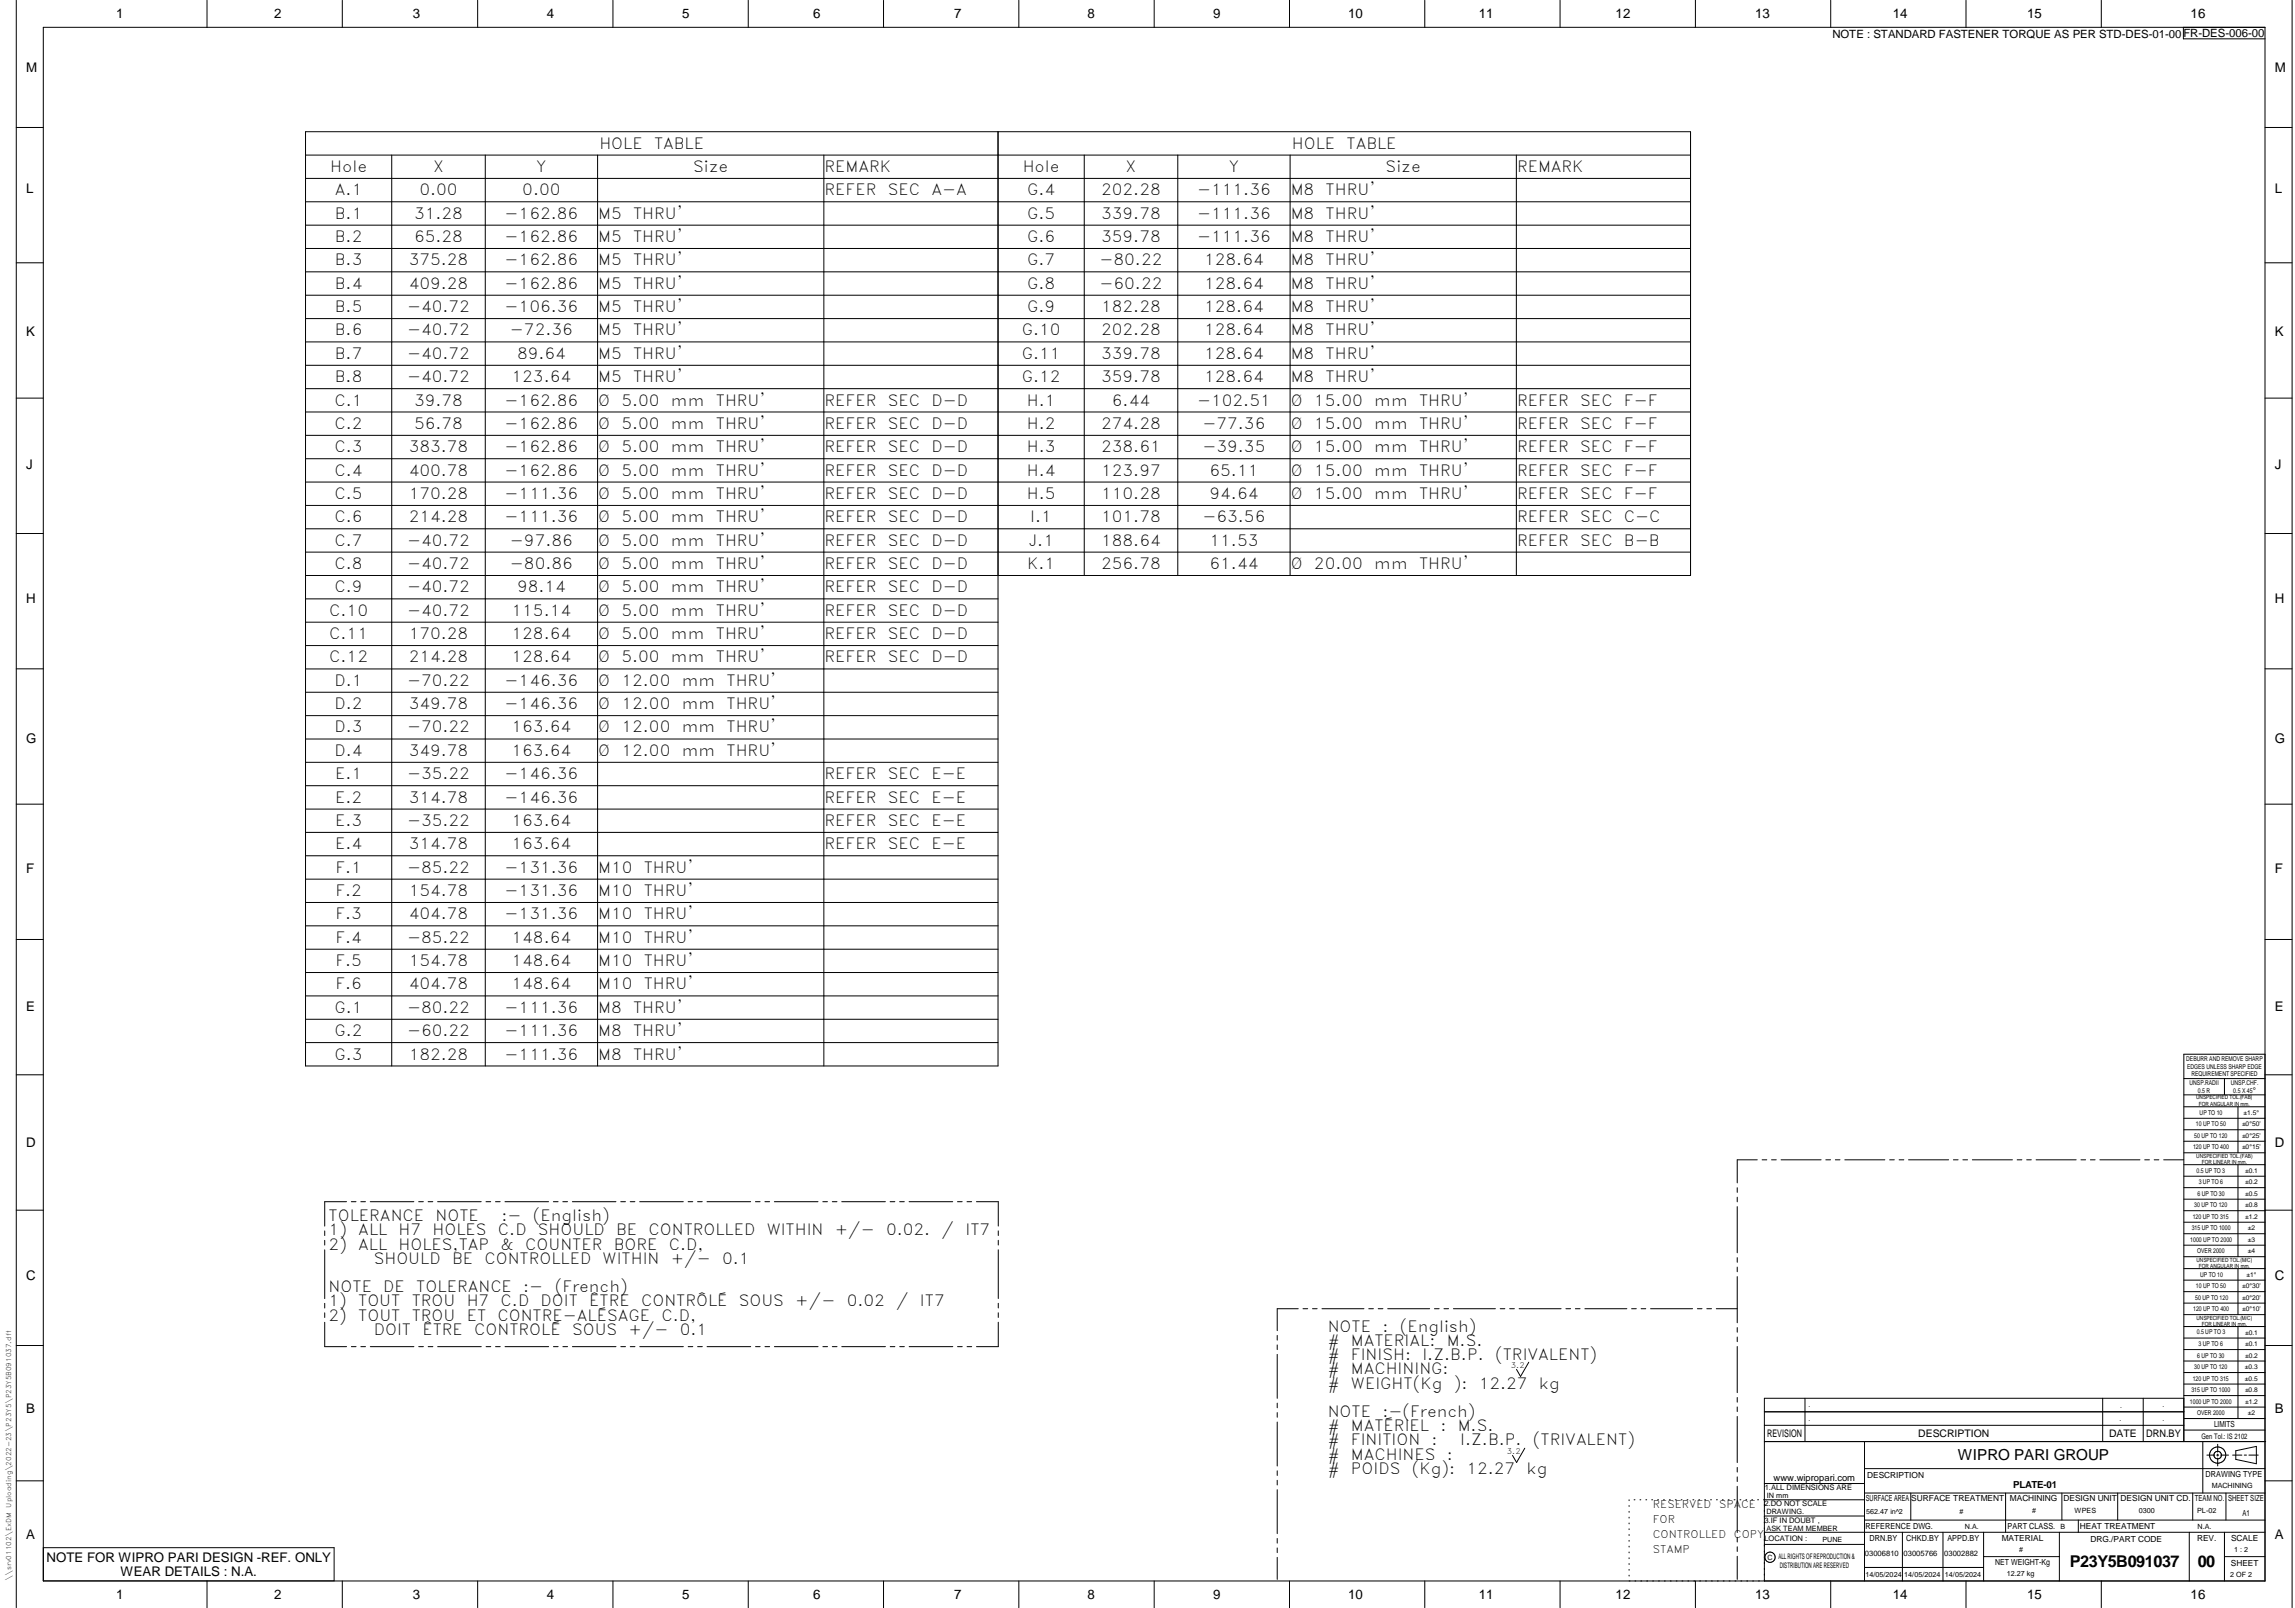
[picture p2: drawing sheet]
<svg xmlns="http://www.w3.org/2000/svg" width="848mm" height="594mm" viewBox="0 0 848 594" stroke-linecap="round" stroke-linejoin="round" font-family="sans-serif">
<defs><g id="words">
<g font-size="6">
<text x="764.9" y="579">P23Y5B091037</text>
<text x="812.1" y="578.9">00</text>
</g>
<g font-size="5.7">
<text x="221.5" y="54.9">HOLE</text>
<text x="241.7" y="54.9">TABLE</text>
<text x="477.4" y="54.9">HOLE</text>
<text x="497.6" y="54.9">TABLE</text>
<text x="122" y="63.5">Hole</text>
<text x="160.1" y="63.5">X</text>
<text x="198.2" y="63.5">Y</text>
<text x="256.1" y="63.5">Size</text>
<text x="304.7" y="63.5">REMARK</text>
<text x="377.9" y="63.5">Hole</text>
<text x="416" y="63.5">X</text>
<text x="454.1" y="63.5">Y</text>
<text x="512" y="63.5">Size</text>
<text x="560.6" y="63.5">REMARK</text>
<text x="123.8" y="72.2">A.1</text>
<text x="155" y="72.2">0.00</text>
<text x="193" y="72.2">0.00</text>
<text x="304.7" y="72.2">REFER</text>
<text x="328.1" y="72.2">SEC</text>
<text x="344.2" y="72.2">A-A</text>
<text x="379.5" y="72.2">G.4</text>
<text x="407" y="72.2">202.28</text>
<text x="442.4" y="72.2">-111.36</text>
<text x="477" y="72.2">M8</text>
<text x="489.9" y="72.2">THRU'</text>
<text x="123.8" y="80.8">B.1</text>
<text x="153" y="80.8">31.28</text>
<text x="186.5" y="80.8">-162.86</text>
<text x="221.1" y="80.8">M5</text>
<text x="234" y="80.8">THRU'</text>
<text x="379.5" y="80.8">G.5</text>
<text x="407" y="80.8">339.78</text>
<text x="442.4" y="80.8">-111.36</text>
<text x="477" y="80.8">M8</text>
<text x="489.9" y="80.8">THRU'</text>
<text x="123.8" y="89.4">B.2</text>
<text x="153" y="89.4">65.28</text>
<text x="186.5" y="89.4">-162.86</text>
<text x="221.1" y="89.4">M5</text>
<text x="234" y="89.4">THRU'</text>
<text x="379.5" y="89.4">G.6</text>
<text x="407" y="89.4">359.78</text>
<text x="442.4" y="89.4">-111.36</text>
<text x="477" y="89.4">M8</text>
<text x="489.9" y="89.4">THRU'</text>
<text x="123.8" y="98">B.3</text>
<text x="151" y="98">375.28</text>
<text x="186.5" y="98">-162.86</text>
<text x="221.1" y="98">M5</text>
<text x="234" y="98">THRU'</text>
<text x="379.5" y="98">G.7</text>
<text x="406.3" y="98">-80.22</text>
<text x="445" y="98">128.64</text>
<text x="477" y="98">M8</text>
<text x="489.9" y="98">THRU'</text>
<text x="123.8" y="106.7">B.4</text>
<text x="151" y="106.7">409.28</text>
<text x="186.5" y="106.7">-162.86</text>
<text x="221.1" y="106.7">M5</text>
<text x="234" y="106.7">THRU'</text>
<text x="379.5" y="106.7">G.8</text>
<text x="406.3" y="106.7">-60.22</text>
<text x="445" y="106.7">128.64</text>
<text x="477" y="106.7">M8</text>
<text x="489.9" y="106.7">THRU'</text>
<text x="123.8" y="115.3">B.5</text>
<text x="150.4" y="115.3">-40.72</text>
<text x="186.5" y="115.3">-106.36</text>
<text x="221.1" y="115.3">M5</text>
<text x="234" y="115.3">THRU'</text>
<text x="379.5" y="115.3">G.9</text>
<text x="407" y="115.3">182.28</text>
<text x="445" y="115.3">128.64</text>
<text x="477" y="115.3">M8</text>
<text x="489.9" y="115.3">THRU'</text>
<text x="123.8" y="123.9">B.6</text>
<text x="150.4" y="123.9">-40.72</text>
<text x="188.4" y="123.9">-72.36</text>
<text x="221.1" y="123.9">M5</text>
<text x="234" y="123.9">THRU'</text>
<text x="377.6" y="123.9">G.10</text>
<text x="407" y="123.9">202.28</text>
<text x="445" y="123.9">128.64</text>
<text x="477" y="123.9">M8</text>
<text x="489.9" y="123.9">THRU'</text>
<text x="123.8" y="132.6">B.7</text>
<text x="150.4" y="132.6">-40.72</text>
<text x="191.1" y="132.6">89.64</text>
<text x="221.1" y="132.6">M5</text>
<text x="234" y="132.6">THRU'</text>
<text x="377.6" y="132.6">G.11</text>
<text x="407" y="132.6">339.78</text>
<text x="445" y="132.6">128.64</text>
<text x="477" y="132.6">M8</text>
<text x="489.9" y="132.6">THRU'</text>
<text x="123.8" y="141.2">B.8</text>
<text x="150.4" y="141.2">-40.72</text>
<text x="189.1" y="141.2">123.64</text>
<text x="221.1" y="141.2">M5</text>
<text x="234" y="141.2">THRU'</text>
<text x="377.6" y="141.2">G.12</text>
<text x="407" y="141.2">359.78</text>
<text x="445" y="141.2">128.64</text>
<text x="477" y="141.2">M8</text>
<text x="489.9" y="141.2">THRU'</text>
<text x="123.6" y="149.8">C.1</text>
<text x="153" y="149.8">39.78</text>
<text x="186.5" y="149.8">-162.86</text>
<text x="221.1" y="149.8">Ø</text>
<text x="229.7" y="149.8">5.00</text>
<text x="247.9" y="149.8">mm</text>
<text x="264.5" y="149.8">THRU'</text>
<text x="304.7" y="149.8">REFER</text>
<text x="328.1" y="149.8">SEC</text>
<text x="344.2" y="149.8">D-D</text>
<text x="379.4" y="149.8">H.1</text>
<text x="410.9" y="149.8">6.44</text>
<text x="442.4" y="149.8">-102.51</text>
<text x="477" y="149.8">Ø</text>
<text x="485.6" y="149.8">15.00</text>
<text x="507.8" y="149.8">mm</text>
<text x="524.4" y="149.8">THRU'</text>
<text x="560.6" y="149.8">REFER</text>
<text x="584" y="149.8">SEC</text>
<text x="600.1" y="149.8">F-F</text>
<text x="123.6" y="158.5">C.2</text>
<text x="153" y="158.5">56.78</text>
<text x="186.5" y="158.5">-162.86</text>
<text x="221.1" y="158.5">Ø</text>
<text x="229.7" y="158.5">5.00</text>
<text x="247.9" y="158.5">mm</text>
<text x="264.5" y="158.5">THRU'</text>
<text x="304.7" y="158.5">REFER</text>
<text x="328.1" y="158.5">SEC</text>
<text x="344.2" y="158.5">D-D</text>
<text x="379.4" y="158.5">H.2</text>
<text x="407" y="158.5">274.28</text>
<text x="444.4" y="158.5">-77.36</text>
<text x="477" y="158.5">Ø</text>
<text x="485.6" y="158.5">15.00</text>
<text x="507.8" y="158.5">mm</text>
<text x="524.4" y="158.5">THRU'</text>
<text x="560.6" y="158.5">REFER</text>
<text x="584" y="158.5">SEC</text>
<text x="600.1" y="158.5">F-F</text>
<text x="123.6" y="167.1">C.3</text>
<text x="151" y="167.1">383.78</text>
<text x="186.5" y="167.1">-162.86</text>
<text x="221.1" y="167.1">Ø</text>
<text x="229.7" y="167.1">5.00</text>
<text x="247.9" y="167.1">mm</text>
<text x="264.5" y="167.1">THRU'</text>
<text x="304.7" y="167.1">REFER</text>
<text x="328.1" y="167.1">SEC</text>
<text x="344.2" y="167.1">D-D</text>
<text x="379.4" y="167.1">H.3</text>
<text x="407" y="167.1">238.61</text>
<text x="444.4" y="167.1">-39.35</text>
<text x="477" y="167.1">Ø</text>
<text x="485.6" y="167.1">15.00</text>
<text x="507.8" y="167.1">mm</text>
<text x="524.4" y="167.1">THRU'</text>
<text x="560.6" y="167.1">REFER</text>
<text x="584" y="167.1">SEC</text>
<text x="600.1" y="167.1">F-F</text>
<text x="123.6" y="175.7">C.4</text>
<text x="151" y="175.7">400.78</text>
<text x="186.5" y="175.7">-162.86</text>
<text x="221.1" y="175.7">Ø</text>
<text x="229.7" y="175.7">5.00</text>
<text x="247.9" y="175.7">mm</text>
<text x="264.5" y="175.7">THRU'</text>
<text x="304.7" y="175.7">REFER</text>
<text x="328.1" y="175.7">SEC</text>
<text x="344.2" y="175.7">D-D</text>
<text x="379.4" y="175.7">H.4</text>
<text x="407" y="175.7">123.97</text>
<text x="447" y="175.7">65.11</text>
<text x="477" y="175.7">Ø</text>
<text x="485.6" y="175.7">15.00</text>
<text x="507.8" y="175.7">mm</text>
<text x="524.4" y="175.7">THRU'</text>
<text x="560.6" y="175.7">REFER</text>
<text x="584" y="175.7">SEC</text>
<text x="600.1" y="175.7">F-F</text>
<text x="123.6" y="184.3">C.5</text>
<text x="151" y="184.3">170.28</text>
<text x="186.5" y="184.3">-111.36</text>
<text x="221.1" y="184.3">Ø</text>
<text x="229.7" y="184.3">5.00</text>
<text x="247.9" y="184.3">mm</text>
<text x="264.5" y="184.3">THRU'</text>
<text x="304.7" y="184.3">REFER</text>
<text x="328.1" y="184.3">SEC</text>
<text x="344.2" y="184.3">D-D</text>
<text x="379.4" y="184.3">H.5</text>
<text x="407" y="184.3">110.28</text>
<text x="447" y="184.3">94.64</text>
<text x="477" y="184.3">Ø</text>
<text x="485.6" y="184.3">15.00</text>
<text x="507.8" y="184.3">mm</text>
<text x="524.4" y="184.3">THRU'</text>
<text x="560.6" y="184.3">REFER</text>
<text x="584" y="184.3">SEC</text>
<text x="600.1" y="184.3">F-F</text>
<text x="123.6" y="193">C.6</text>
<text x="151" y="193">214.28</text>
<text x="186.5" y="193">-111.36</text>
<text x="221.1" y="193">Ø</text>
<text x="229.7" y="193">5.00</text>
<text x="247.9" y="193">mm</text>
<text x="264.5" y="193">THRU'</text>
<text x="304.7" y="193">REFER</text>
<text x="328.1" y="193">SEC</text>
<text x="344.2" y="193">D-D</text>
<text x="380.7" y="193">I.1</text>
<text x="407" y="193">101.78</text>
<text x="444.4" y="193">-63.56</text>
<text x="560.6" y="193">REFER</text>
<text x="584" y="193">SEC</text>
<text x="600.1" y="193">C-C</text>
<text x="123.6" y="201.6">C.7</text>
<text x="150.4" y="201.6">-40.72</text>
<text x="188.4" y="201.6">-97.86</text>
<text x="221.1" y="201.6">Ø</text>
<text x="229.7" y="201.6">5.00</text>
<text x="247.9" y="201.6">mm</text>
<text x="264.5" y="201.6">THRU'</text>
<text x="304.7" y="201.6">REFER</text>
<text x="328.1" y="201.6">SEC</text>
<text x="344.2" y="201.6">D-D</text>
<text x="379.9" y="201.6">J.1</text>
<text x="407" y="201.6">188.64</text>
<text x="447" y="201.6">11.53</text>
<text x="560.6" y="201.6">REFER</text>
<text x="584" y="201.6">SEC</text>
<text x="600.1" y="201.6">B-B</text>
<text x="123.6" y="210.2">C.8</text>
<text x="150.4" y="210.2">-40.72</text>
<text x="188.4" y="210.2">-80.86</text>
<text x="221.1" y="210.2">Ø</text>
<text x="229.7" y="210.2">5.00</text>
<text x="247.9" y="210.2">mm</text>
<text x="264.5" y="210.2">THRU'</text>
<text x="304.7" y="210.2">REFER</text>
<text x="328.1" y="210.2">SEC</text>
<text x="344.2" y="210.2">D-D</text>
<text x="379.5" y="210.2">K.1</text>
<text x="407" y="210.2">256.78</text>
<text x="447" y="210.2">61.44</text>
<text x="477" y="210.2">Ø</text>
<text x="485.6" y="210.2">20.00</text>
<text x="507.8" y="210.2">mm</text>
<text x="524.4" y="210.2">THRU'</text>
<text x="123.6" y="218.8">C.9</text>
<text x="150.4" y="218.8">-40.72</text>
<text x="191.1" y="218.8">98.14</text>
<text x="221.1" y="218.8">Ø</text>
<text x="229.7" y="218.8">5.00</text>
<text x="247.9" y="218.8">mm</text>
<text x="264.5" y="218.8">THRU'</text>
<text x="304.7" y="218.8">REFER</text>
<text x="328.1" y="218.8">SEC</text>
<text x="344.2" y="218.8">D-D</text>
<text x="121.7" y="227.5">C.10</text>
<text x="150.4" y="227.5">-40.72</text>
<text x="189.1" y="227.5">115.14</text>
<text x="221.1" y="227.5">Ø</text>
<text x="229.7" y="227.5">5.00</text>
<text x="247.9" y="227.5">mm</text>
<text x="264.5" y="227.5">THRU'</text>
<text x="304.7" y="227.5">REFER</text>
<text x="328.1" y="227.5">SEC</text>
<text x="344.2" y="227.5">D-D</text>
<text x="121.7" y="236.1">C.11</text>
<text x="151" y="236.1">170.28</text>
<text x="189.1" y="236.1">128.64</text>
<text x="221.1" y="236.1">Ø</text>
<text x="229.7" y="236.1">5.00</text>
<text x="247.9" y="236.1">mm</text>
<text x="264.5" y="236.1">THRU'</text>
<text x="304.7" y="236.1">REFER</text>
<text x="328.1" y="236.1">SEC</text>
<text x="344.2" y="236.1">D-D</text>
<text x="121.7" y="244.7">C.12</text>
<text x="151" y="244.7">214.28</text>
<text x="189.1" y="244.7">128.64</text>
<text x="221.1" y="244.7">Ø</text>
<text x="229.7" y="244.7">5.00</text>
<text x="247.9" y="244.7">mm</text>
<text x="264.5" y="244.7">THRU'</text>
<text x="304.7" y="244.7">REFER</text>
<text x="328.1" y="244.7">SEC</text>
<text x="344.2" y="244.7">D-D</text>
<text x="123.6" y="253.4">D.1</text>
<text x="150.4" y="253.4">-70.22</text>
<text x="186.5" y="253.4">-146.36</text>
<text x="221.1" y="253.4">Ø</text>
<text x="229.7" y="253.4">12.00</text>
<text x="251.9" y="253.4">mm</text>
<text x="268.5" y="253.4">THRU'</text>
<text x="123.6" y="262">D.2</text>
<text x="151" y="262">349.78</text>
<text x="186.5" y="262">-146.36</text>
<text x="221.1" y="262">Ø</text>
<text x="229.7" y="262">12.00</text>
<text x="251.9" y="262">mm</text>
<text x="268.5" y="262">THRU'</text>
<text x="123.6" y="270.6">D.3</text>
<text x="150.4" y="270.6">-70.22</text>
<text x="189.1" y="270.6">163.64</text>
<text x="221.1" y="270.6">Ø</text>
<text x="229.7" y="270.6">12.00</text>
<text x="251.9" y="270.6">mm</text>
<text x="268.5" y="270.6">THRU'</text>
<text x="123.6" y="279.3">D.4</text>
<text x="151" y="279.3">349.78</text>
<text x="189.1" y="279.3">163.64</text>
<text x="221.1" y="279.3">Ø</text>
<text x="229.7" y="279.3">12.00</text>
<text x="251.9" y="279.3">mm</text>
<text x="268.5" y="279.3">THRU'</text>
<text x="123.8" y="287.9">E.1</text>
<text x="150.4" y="287.9">-35.22</text>
<text x="186.5" y="287.9">-146.36</text>
<text x="304.7" y="287.9">REFER</text>
<text x="328.1" y="287.9">SEC</text>
<text x="344.2" y="287.9">E-E</text>
<text x="123.8" y="296.5">E.2</text>
<text x="151" y="296.5">314.78</text>
<text x="186.5" y="296.5">-146.36</text>
<text x="304.7" y="296.5">REFER</text>
<text x="328.1" y="296.5">SEC</text>
<text x="344.2" y="296.5">E-E</text>
<text x="123.8" y="305.1">E.3</text>
<text x="150.4" y="305.1">-35.22</text>
<text x="189.1" y="305.1">163.64</text>
<text x="304.7" y="305.1">REFER</text>
<text x="328.1" y="305.1">SEC</text>
<text x="344.2" y="305.1">E-E</text>
<text x="123.8" y="313.8">E.4</text>
<text x="151" y="313.8">314.78</text>
<text x="189.1" y="313.8">163.64</text>
<text x="304.7" y="313.8">REFER</text>
<text x="328.1" y="313.8">SEC</text>
<text x="344.2" y="313.8">E-E</text>
<text x="123.9" y="322.4">F.1</text>
<text x="150.4" y="322.4">-85.22</text>
<text x="186.5" y="322.4">-131.36</text>
<text x="221.1" y="322.4">M10</text>
<text x="237.9" y="322.4">THRU'</text>
<text x="123.9" y="331">F.2</text>
<text x="151" y="331">154.78</text>
<text x="186.5" y="331">-131.36</text>
<text x="221.1" y="331">M10</text>
<text x="237.9" y="331">THRU'</text>
<text x="123.9" y="339.7">F.3</text>
<text x="151" y="339.7">404.78</text>
<text x="186.5" y="339.7">-131.36</text>
<text x="221.1" y="339.7">M10</text>
<text x="237.9" y="339.7">THRU'</text>
<text x="123.9" y="348.3">F.4</text>
<text x="150.4" y="348.3">-85.22</text>
<text x="189.1" y="348.3">148.64</text>
<text x="221.1" y="348.3">M10</text>
<text x="237.9" y="348.3">THRU'</text>
<text x="123.9" y="356.9">F.5</text>
<text x="151" y="356.9">154.78</text>
<text x="189.1" y="356.9">148.64</text>
<text x="221.1" y="356.9">M10</text>
<text x="237.9" y="356.9">THRU'</text>
<text x="123.9" y="365.5">F.6</text>
<text x="151" y="365.5">404.78</text>
<text x="189.1" y="365.5">148.64</text>
<text x="221.1" y="365.5">M10</text>
<text x="237.9" y="365.5">THRU'</text>
<text x="123.6" y="374.2">G.1</text>
<text x="150.4" y="374.2">-80.22</text>
<text x="186.5" y="374.2">-111.36</text>
<text x="221.1" y="374.2">M8</text>
<text x="234" y="374.2">THRU'</text>
<text x="123.6" y="382.8">G.2</text>
<text x="150.4" y="382.8">-60.22</text>
<text x="186.5" y="382.8">-111.36</text>
<text x="221.1" y="382.8">M8</text>
<text x="234" y="382.8">THRU'</text>
<text x="123.6" y="391.4">G.3</text>
<text x="151" y="391.4">182.28</text>
<text x="186.5" y="391.4">-111.36</text>
<text x="221.1" y="391.4">M8</text>
<text x="234" y="391.4">THRU'</text>
<text x="121.4" y="451.2">TOLERANCE</text>
<text x="161" y="451.2">NOTE</text>
<text x="185.3" y="451.2">:-</text>
<text x="196.9" y="451.2">(English)</text>
<text x="121.4" y="456.4">1)</text>
<text x="121.4" y="461.7">2)</text>
<text x="132.4" y="461.7">ALL</text>
<text x="132.4" y="456.4">ALL</text>
<text x="147.3" y="461.7">HOLES,TAP</text>
<text x="147.3" y="456.4">H7</text>
<text x="159.8" y="456.4">HOLES</text>
<text x="184" y="456.4">C.D</text>
<text x="185" y="461.7">&amp;</text>
<text x="194.1" y="461.7">COUNTER</text>
<text x="198.8" y="456.4">SHOULD</text>
<text x="226.8" y="461.7">BORE</text>
<text x="227.7" y="456.4">BE</text>
<text x="239.7" y="456.4">CONTROLLED</text>
<text x="247.2" y="461.7">C.D,</text>
<text x="283.3" y="456.4">WITHIN</text>
<text x="308.5" y="456.4">+/-</text>
<text x="327.4" y="456.4">0.02.</text>
<text x="348" y="456.4">/</text>
<text x="356.8" y="456.4">IT7</text>
<text x="138.1" y="466.9">SHOULD</text>
<text x="167.1" y="466.9">BE</text>
<text x="179" y="466.9">CONTROLLED</text>
<text x="222.7" y="466.9">WITHIN</text>
<text x="247.9" y="466.9">+/-</text>
<text x="266.8" y="466.9">0.1</text>
<text x="121.4" y="477.4">NOTE</text>
<text x="141.6" y="477.4">DE</text>
<text x="153.8" y="477.4">TOLERANCE</text>
<text x="193.4" y="477.4">:-</text>
<text x="205" y="477.4">(French)</text>
<text x="121.4" y="482.7">1)</text>
<text x="132.4" y="482.7">TOUT</text>
<text x="152.1" y="482.7">TROU</text>
<text x="172.5" y="482.7">H7</text>
<text x="185" y="482.7">C.D</text>
<text x="199.8" y="482.7">DOIT</text>
<text x="217.7" y="482.7">ÊTRE</text>
<text x="236.9" y="482.7">CONTRÔLÉ</text>
<text x="273" y="482.7">SOUS</text>
<text x="293.9" y="482.7">+/-</text>
<text x="312.9" y="482.7">0.02</text>
<text x="331.2" y="482.7">/</text>
<text x="340" y="482.7">IT7</text>
<text x="121.4" y="487.9">2)</text>
<text x="132.4" y="487.9">TOUT</text>
<text x="152.1" y="487.9">TROU</text>
<text x="172.5" y="487.9">ET</text>
<text x="183.8" y="487.9">CONTRE-ALÉSAGE</text>
<text x="244.5" y="487.9">C.D,</text>
<text x="138.1" y="493.2">DOIT</text>
<text x="156.1" y="493.2">ÊTRE</text>
<text x="175.3" y="493.2">CONTROLÉ</text>
<text x="211.4" y="493.2">SOUS</text>
<text x="232.3" y="493.2">+/-</text>
<text x="251.2" y="493.2">0.1</text>
<text x="490.6" y="492">NOTE</text>
<text x="490.6" y="497.3">#</text>
<text x="499.2" y="497.3">MATERIAL:</text>
<text x="510.8" y="492">:</text>
<text x="517.3" y="492">(English)</text>
<text x="534.6" y="497.3">M.S.</text>
<text x="490.6" y="502.5">#</text>
<text x="499.2" y="502.5">FINISH:</text>
<text x="525.6" y="502.5">I.Z.B.P.</text>
<text x="552.5" y="502.5">(TRIVALENT)</text>
<text x="490.6" y="507.8">#</text>
<text x="499.2" y="507.8">MACHINING:</text>
<text x="490.6" y="513">#</text>
<text x="499.2" y="513">WEIGHT(Kg</text>
<text x="537.2" y="513">):</text>
<text x="546.5" y="513">12.27</text>
<text x="568.7" y="513">kg</text>
<text x="490.6" y="523.5">NOTE</text>
<text x="510.9" y="523.5">:-(French)</text>
<text x="490.6" y="528.8">#</text>
<text x="499.2" y="528.8">MATÉRIEL</text>
<text x="532.3" y="528.8">:</text>
<text x="538.7" y="528.8">M.S.</text>
<text x="490.6" y="534">#</text>
<text x="490.6" y="539.3">#</text>
<text x="499.2" y="539.3">MACHINES</text>
<text x="499.2" y="534">FINITION</text>
<text x="529" y="534">:</text>
<text x="534.7" y="539.3">:</text>
<text x="539.6" y="534">I.Z.B.P.</text>
<text x="566.5" y="534">(TRIVALENT)</text>
<text x="490.6" y="544.5">#</text>
<text x="499.2" y="544.5">POIDS</text>
<text x="521.7" y="544.5">(Kg):</text>
<text x="541.9" y="544.5">12.27</text>
<text x="564.1" y="544.5">kg</text>
</g>
<text font-size="5.6" x="723.5" y="539.3">WIPRO PARI GROUP</text>
<g font-size="4.9">
<text x="42.9" y="6.7">1</text>
<text x="101.4" y="6.8">2</text>
<text x="152.5" y="6.8">3</text>
<text x="202.1" y="6.8">4</text>
<text x="252.1" y="6.8">5</text>
<text x="300.5" y="6.8">6</text>
<text x="352.6" y="6.8">7</text>
<text x="401.9" y="6.8">8</text>
<text x="448.4" y="6.8">9</text>
<text x="498.2" y="6.8">10</text>
<text x="546.4" y="6.8">11</text>
<text x="597" y="6.8">12</text>
<text x="648.5" y="6.6">13</text>
<text x="699.5" y="6.6">14</text>
<text x="749" y="6.8">15</text>
<text x="809.5" y="6.6">16</text>
<text x="9.6" y="26.7">M</text>
<text x="840.6" y="26.7">M</text>
<text x="9.6" y="71.4">L</text>
<text x="840.6" y="71.4">L</text>
<text x="9.6" y="124.2">K</text>
<text x="840.6" y="124.2">K</text>
<text x="9.6" y="173.4">J</text>
<text x="840.6" y="173.4">J</text>
<text x="9.6" y="222.7">H</text>
<text x="840.6" y="222.7">H</text>
<text x="9.6" y="274.3">G</text>
<text x="840.6" y="274.3">G</text>
<text x="9.6" y="322.7">F</text>
<text x="840.6" y="322.7">F</text>
<text x="9.6" y="373.4">E</text>
<text x="840.6" y="373.4">E</text>
<text x="9.6" y="423.8">D</text>
<text x="840.6" y="423.8">D</text>
<text x="9.6" y="472.9">C</text>
<text x="840.6" y="472.9">C</text>
<text x="9.6" y="522.1">B</text>
<text x="840.6" y="522.1">B</text>
<text x="9.6" y="568.7">A</text>
<text x="840.6" y="568.7">A</text>
<text x="17.2" y="577">NOTE FOR WIPRO PARI DESIGN -REF. ONLY</text>
<text x="44.6" y="582.3">WEAR DETAILS : N.A.</text>
<text x="42.9" y="590.7">1</text>
<text x="101.4" y="590.8">2</text>
<text x="152.5" y="590.8">3</text>
<text x="202.1" y="590.8">4</text>
<text x="252.1" y="590.8">5</text>
<text x="300.5" y="590.8">6</text>
<text x="352.6" y="590.8">7</text>
<text x="401.9" y="590.8">8</text>
<text x="448.4" y="590.8">9</text>
<text x="498.2" y="590.8">10</text>
<text x="546.4" y="590.8">11</text>
<text x="597" y="590.8">12</text>
<text x="648.5" y="590.6">13</text>
<text x="699.5" y="590.6">14</text>
<text x="749" y="590.8">15</text>
<text x="809.5" y="590.6">16</text>
</g>
<text font-size="4.2" x="677.1" y="13.9">NOTE : STANDARD FASTENER TORQUE AS PER STD-DES-01-00FR-DES-006-00</text>
<g font-size="3.9">
<text x="610.8" y="557.1">RESERVED</text>
<text x="635.3" y="557.1">SPACE</text>
<text x="610.8" y="562.7">FOR</text>
<text x="610.8" y="568.3">CONTROLLED</text>
<text x="640.7" y="568.3">COPY</text>
<text x="610.8" y="573.9">STAMP</text>
</g>
<g font-size="3.8">
<text x="653.1" y="530.9">REVISION</text>
<text x="708.9" y="530.9">DESCRIPTION</text>
<text x="779.4" y="530.9">DATE</text>
<text x="793.1" y="530.9">DRN.BY</text>
</g>
<text font-size="3.6" x="743.9" y="549.9">PLATE-01</text>
<text font-size="3.5" x="655.4" y="547.1">www.wipropari.com</text>
<g font-size="3.1">
<text x="818.2" y="527.3">LIMITS</text>
<text x="815" y="545.5">DRAWING TYPE</text>
<text x="690" y="546.1">DESCRIPTION</text>
<text x="689.5" y="554.7">SURFACE AREA</text>
<text x="706.3" y="554.7">SURFACE TREATMENT</text>
<text x="742.7" y="554.7">MACHINING</text>
<text x="762.5" y="554.7">DESIGN UNIT</text>
<text x="783.6" y="554.7">DESIGN UNIT CD.</text>
<text x="811" y="554.5">TEAM NO.</text>
<text x="823.3" y="554.5">SHEET SIZE</text>
<text x="828.6" y="559.9">A1</text>
<text x="689.4" y="564.9">REFERENCE DWG.</text>
<text x="690.9" y="569.3">DRN.BY</text>
<text x="704.4" y="569.3">CHKD.BY</text>
<text x="719.6" y="569.3">APPD.BY</text>
<text x="739.7" y="569.2">MATERIAL</text>
<text x="741.9" y="564.8">PART CLASS.</text>
<text x="768.6" y="564.8">HEAT TREATMENT</text>
<text x="772.5" y="569.7">DRG./PART CODE</text>
<text x="811.9" y="569.4">REV.</text>
<text x="824.4" y="569.4">SCALE</text>
<text x="737.3" y="578.1">NET WEIGHT-Kg</text>
<text x="824.4" y="578.5">SHEET</text>
</g>
<text font-size="3" x="832.5" y="403.9">°</text>
<g font-size="2.8">
<text x="558.3" y="505.5">3.2</text>
<text x="813.5" y="531.5">Gen Tol.: IS 2102</text>
<text x="556.9" y="537.3">3.2</text>
<text x="652.1" y="550.5">1.ALL DIMENSIONS ARE</text>
<text x="652" y="556.5">2.DO NOT SCALE</text>
<text x="652" y="562.5">3.IF IN DOUBT ,</text>
<text x="652" y="569.3">LOCATION :</text>
<text x="657.2" y="575.8">ALL RIGHTS OF REPRODUCTION &amp;</text>
<text x="689.1" y="575">03006810</text>
<text x="703.4" y="575">03005766</text>
<text x="718.5" y="575">03002882</text>
<text x="657.7" y="579.2">DISTRIBUTION ARE RESERVED</text>
</g>
<g font-size="2.7">
<text x="817.3" y="549.9">MACHINING</text>
<text x="652.9" y="553.5">IN mm</text>
<text x="652.8" y="559.5">DRAWING.</text>
<text x="689.6" y="559.2">562.47 in^2</text>
<text x="724.1" y="559.3">#</text>
<text x="751" y="559.1">#</text>
<text x="766.6" y="559">WPES</text>
<text x="790.4" y="558.9">0300</text>
<text x="811.9" y="558.8">PL-02</text>
<text x="652.8" y="565.6">ASK TEAM MEMBER</text>
<text x="673.4" y="569.7">PUNE</text>
<text x="726.1" y="565">N.A.</text>
<text x="761.5" y="564.9">B</text>
<text x="812.1" y="564.9">N.A.</text>
<text x="746.2" y="573.3">#</text>
<text x="825.6" y="573.5">1 : 2</text>
<text x="653.1" y="576.3">C</text>
<text x="689.4" y="582.5">14/05/2024</text>
<text x="703.7" y="582.5">14/05/2024</text>
<text x="718.7" y="582.7">14/05/2024</text>
<text x="741.6" y="582.2">12.27 kg</text>
<text x="824.2" y="582.4">2 OF 2</text>
</g>
<g font-size="2.5">
<text x="812.2" y="403.7">0.5 R</text>
<text x="825.3" y="403.9">0.5 X 45</text>
<text x="812.4" y="497.2">3 UP TO 6</text>
<text x="811.9" y="501.5">6 UP TO 30</text>
<text x="810.8" y="505.8">30 UP TO 120</text>
<text x="668.4" y="519.9">.</text>
<text x="783.5" y="520">.</text>
<text x="799.1" y="519.9">.</text>
<text x="668.4" y="525">.</text>
<text x="783.3" y="524.8">.</text>
<text x="799.1" y="524.8">.</text>
</g>
<g font-size="2.4">
<text x="807.9" y="392.1">DEBURR AND REMOVE SHARP</text>
<text x="808.2" y="394.8">EDGES UNLESS SHARP EDGE</text>
<text x="809.1" y="401">UNSP.RADII</text>
<text x="809.8" y="397.6">REQUIREMENT SPECIFIED</text>
<text x="824.4" y="400.7">UNSP.CHF.</text>
<text x="812.8" y="411.8">UP TO 10</text>
<text x="829.1" y="411.9">±1.5°</text>
<text x="811.4" y="416.1">10 UP TO 50</text>
<text x="828.5" y="416.1">±0°50'</text>
<text x="810.4" y="424.6">120 UP TO 400</text>
<text x="810.9" y="420.3">50 UP TO 120</text>
<text x="828.5" y="424.6">±0°15'</text>
<text x="828.5" y="420.4">±0°25'</text>
<text x="811.7" y="433.2">0.5 UP TO 3</text>
<text x="812.5" y="437.5">3 UP TO 6</text>
<text x="829.6" y="437.5">±0.2</text>
<text x="829.6" y="433.2">±0.1</text>
<text x="812" y="441.7">6 UP TO 30</text>
<text x="829.6" y="441.8">±0.5</text>
<text x="810.9" y="446">30 UP TO 120</text>
<text x="829.6" y="446">±0.8</text>
<text x="809.9" y="454.5">315 UP TO 1000</text>
<text x="810.3" y="450.3">120 UP TO 315</text>
<text x="829.6" y="450.3">±1.2</text>
<text x="830.7" y="454.5">±2</text>
<text x="809.4" y="458.7">1000 UP TO 2000</text>
<text x="830.6" y="458.7">±3</text>
<text x="811.9" y="463">OVER 2000</text>
<text x="830.7" y="463.1">±4</text>
<text x="813" y="471.7">UP TO 10</text>
<text x="830.1" y="471.7">±1°</text>
<text x="811.5" y="475.9">10 UP TO 50</text>
<text x="828.5" y="475.9">±0°30'</text>
<text x="810.5" y="484.4">120 UP TO 400</text>
<text x="811.2" y="480.1">50 UP TO 120</text>
<text x="828.5" y="484.4">±0°10'</text>
<text x="828.5" y="480.2">±0°20'</text>
<text x="811.8" y="493">0.5 UP TO 3</text>
<text x="829.6" y="493.1">±0.1</text>
<text x="829.6" y="497.3">±0.1</text>
<text x="829.6" y="501.5">±0.2</text>
<text x="829.6" y="505.8">±0.3</text>
<text x="809.8" y="514.3">315 UP TO 1000</text>
<text x="810.3" y="510.1">120 UP TO 315</text>
<text x="829.6" y="510.1">±0.5</text>
<text x="829.6" y="514.3">±0.8</text>
<text x="809.2" y="518.6">1000 UP TO 2000</text>
<text x="829.6" y="518.6">±1.2</text>
<text x="811.9" y="522.8">OVER 2000</text>
<text x="830.6" y="522.8">±2</text>
<text x="4.2" y="557" transform="rotate(-90 4.2 557)">Uploading\2022-23\P23Y5\P23Y5B091037.dft</text>
<text x="4.2" y="584.1" transform="rotate(-90 4.2 584.1)">\\srv01102\ExDM</text>
</g>
<g font-size="2.1">
<text x="811.6" y="406.2">UNSPECIFIED TOL.(FAB)</text>
<text x="812.5" y="408.6">FOR ANGULAR IN mm.</text>
<text x="811.6" y="427.8">UNSPECIFIED TOL.(FAB)</text>
<text x="813.7" y="430.1">FOR LINEAR IN mm.</text>
<text x="811.7" y="466.2">UNSPECIFIED TOL.(M/C)</text>
<text x="812.5" y="468.5">FOR ANGULAR IN mm.</text>
<text x="811.7" y="487.6">UNSPECIFIED TOL.(M/C)</text>
<text x="813.6" y="489.9">FOR LINEAR IN mm.</text>
</g>
</g></defs>
<g fill="none" stroke="#000" stroke-width=".37">
<path d="M6 .1v593.9M16 10.1h821v574h-821zM76.5 .1v10M126.5 .1v10M176.5 .1v10M226.5 .1v10M276.5 .1v10M326.5 .1v10M376.5 .1v10M426.5 .1v10M476.5 .1v10M526.5 .1v10"/>
<path d="M576.5 .1v10M626.5 .1v10M676.5 .1v10M726.5 .1v10M776.5 .1v10M806.8 10.1v4.3h30.2M847 .1v593.9M6 47.1h10M112.9 57.3h511.8M144.8 57.3v336.5M179.3 57.3v336.5M220.8 57.3v336.5"/>
<path d="M304.4 57.3v336.5M368.8 48.7v345.1h-255.9v-345.1h511.8v163.9h-511.8M400.7 57.3v155.3M435.2 57.3v155.3M476.7 57.3v155.3M560.3 57.3v155.3M837 47.1h10M112.9 65.9h511.8M112.9 74.5h511.8M6 97.1h10M112.9 83.2h511.8M112.9 91.8h511.8"/>
<path d="M837 97.1h10M112.9 100.4h511.8M112.9 117.7h511.8M624.7 109.1h-511.8M112.9 135h511.8M624.7 126.3h-511.8M6 147.1h10M112.9 143.6h511.8M112.9 152.2h511.8M837 147.1h10M112.9 160.8h511.8M112.9 169.5h511.8"/>
<path d="M112.9 178.1h511.8M6 197.1h10M112.9 186.7h511.8M112.9 195.4h511.8M837 197.1h10M112.9 204h511.8M112.9 221.3h255.9M112.9 229.9h255.9M112.9 238.5h255.9M6 247.1h10M112.9 255.8h255.9M112.9 247.1h255.9"/>
<path d="M837 247.1h10M112.9 264.4h255.9M112.9 273h255.9M6 297.1h10M112.9 281.6h255.9M112.9 290.3h255.9M112.9 298.9h255.9M837 297.1h10M112.9 307.5h255.9M112.9 316.2h255.9M112.9 324.8h255.9M112.9 333.4h255.9"/>
<path d="M6 347.1h10M112.9 342.1h255.9M112.9 350.7h255.9M112.9 359.3h255.9M837 347.1h10M112.9 367.9h255.9M112.9 376.6h255.9M6 397.1h10M112.9 385.2h255.9M807 398.5h30M822 398.5v6M837 397.1h10"/>
<path d="M837 389.5h-30v143.1M807 404.5h30M807 408.9h30M807 413.2h30M807 417.4h30M827 408.9v17M642 438.8v1.7M649.4 428.5h-7.4v8.5M651.2 428.5h1.7M654.6 428.5h1.8M658.2 428.5h14.8M674.7 428.5h1.7"/>
<path d="M678.2 428.5h1.7M681.7 428.5h14.8M698.3 428.5h1.7M701.8 428.5h1.7M705.3 428.5h14.8M721.8 428.5h1.8M725.3 428.5h1.8M728.9 428.5h14.7M745.4 428.5h1.7M748.9 428.5h1.7M752.4 428.5h14.8M769 428.5h1.7"/>
<path d="M772.5 428.5h1.7M776 428.5h14.8M792.5 428.5h1.8M796 428.5h1.8M799.5 428.5h7.4M807 421.6h30M807 425.9h30M807 430.3h30M807 434.6h30M807 438.8h30M827 430.3v34M6 447.1h10"/>
<path d="M120 454.8v1.7M120 458.3v1.7M128.1 444h-8.1v9M129.8 444h1.8M133.3 444h1.7M136.8 444h16.1M154.7 444h1.7M158.2 444h1.7M161.7 444h16.1M179.6 444h1.7M183.1 444h1.7M186.6 444h16.1"/>
<path d="M204.5 444h1.7M208 444h1.7M211.5 444h16.1M229.4 444h1.7M232.9 444h1.7M236.4 444h16.1M254.3 444h1.7M257.8 444h1.7M261.3 444h16.1M279.2 444h1.7M282.7 444h1.7M286.2 444h16.1"/>
<path d="M304.1 444h1.7M307.6 444h1.7M311 444h16.2M328.9 444h1.8M332.4 444h1.8M335.9 444h16.2M353.8 444h1.8M357.3 444h1.8M360.8 444h8.1v9M368.9 454.7v1.8M368.9 458.2v1.8M642 442.3v1.7"/>
<path d="M642 445.8v17.1M807 443h30M807 447.3h30M807 451.5h30M807 455.8h30M837 447.1h10M120 461.8v18M368.9 461.7v18M642 464.6v1.8M642 468.1v1.8M642 471.6v17.1M807 460h30"/>
<path d="M807 464.3h30M807 468.7h30M807 472.9h30M807 477.2h30M827 468.7v17M6 497.1h10M120 488.5v9h8.1M120 481.5v1.8M120 485v1.7M129.8 497.5h1.8M133.3 497.5h1.8M136.8 497.5h16.2"/>
<path d="M154.7 497.5h1.8M158.2 497.5h1.8M161.7 497.5h16.1M179.6 497.5h1.8M183.1 497.5h1.7M186.6 497.5h16.1M204.5 497.5h1.7M208 497.5h1.7M211.5 497.5h16.1M229.4 497.5h1.7M232.9 497.5h1.7M236.4 497.5h16.1"/>
<path d="M254.3 497.5h1.7M257.8 497.5h1.7M261.3 497.5h16.1M279.2 497.5h1.7M282.7 497.5h1.7M286.2 497.5h16.1M304.1 497.5h1.7M307.6 497.5h1.7M311.1 497.5h16.1M329 497.5h1.7M332.5 497.5h1.7M336 497.5h16.1"/>
<path d="M353.8 497.5h1.8M357.4 497.5h1.7M368.9 488.5v9h-8.1M368.9 481.5v1.7M368.9 485v1.7M472 493.4v1.7M472 496.9v1.7M479.7 483.5h-7.7v8.1M481.5 483.5h1.7M485 483.5h1.7M488.5 483.5h15.5M505.8 483.5h1.7"/>
<path d="M509.3 483.5h1.7M512.8 483.5h15.5M530.1 483.5h1.7M533.6 483.5h1.7M537.1 483.5h15.5M554.4 483.5h1.7M557.9 483.5h1.7M561.4 483.5h15.5M578.7 483.5h1.7M582.1 483.5h1.8M585.7 483.5h15.5M602.9 483.5h1.8"/>
<path d="M606.4 483.5h1.8M609.9 483.5h15.6M627.2 483.5h1.7M630.7 483.5h1.8M634.2 483.5h7.8M642 490.5v1.7M642 494v1.7M642 497.5v17M807 481.4h30M807 485.7h30M807 490.1h30M807 494.3h30"/>
<path d="M807 498.6h30M827 490.1v34M837 497.1h10M472 500.4v16.2M472 518.4v1.7M564.9 503.3l-3 5.2-1.5-2.6M642 516.3v1.7M642 519.8v1.7M667 516.6v16M777 516.6v16M792 516.6v16M807 516.6h-155v67.5"/>
<path d="M807 502.8h30M807 507.1h30M807 511.3h30M807 515.6h30M807 519.9h30M472 521.9v1.7M472 525.4v16.2M563.5 535.1l-3.1 5.2-1.5-2.6M642 523.3v17.1M652 532.6h185.2M652 526.6h155M652 521.6h155"/>
<path d="M689 532.6v51.5M807 524.1h30M807 528.3h30M814 532.6v19M815.5 537.6h2.9M819.1 537.6h.7M819.5 533.6v2.9M819.5 537.2v.8M819.5 538.7v2.9M820.6 537.6h2.9M825 537.6h3.4M826.2 536l7.6-1.6v6.4l-7.6-1.6z"/>
<path d="M829.3 537.6h.9M831 537.6h3.5M6 547.1h10M472 543.4v1.7M472 546.9v1.7M472 550.4v16.2M602 554.1v.3M602 556.2v.4M602 558.4v.3M603.8 554.1h.4M606 554.1h.3M608.2 554.1h.3"/>
<path d="M610.4 554.1h.3M612.5 554.1h.4M614.7 554.1h.3M616.9 554.1h.3M619.1 554.1h.3M621.2 554.1h.4M623.4 554.1h.3M625.6 554.1h.3M627.8 554.1h.3M629.9 554.1h.4M632.1 554.1h.3M634.3 554.1h.3"/>
<path d="M636.5 554.1h.3M638.6 554.1h.4M640.8 554.1h.3M642 542.1v1.8M642 545.6v1.8M642 549.1v17.1M643 554.1h.3M645.2 554.1h.3M647.3 554.1h.4M649.5 554.1h.3M651.7 554.1h37.3M652 548.1h37"/>
<path d="M689 542.6h148M689 551.6h148M706.1 551.6v10M741.1 551.6v14.5M761.9 551.6v10M782.6 551.6v10M810.3 551.6v10M822.6 551.6v10M837 547.1h10M16 571.8h107.5v12.3h-107.5M472 568.4v1.7M472 571.9v1.7"/>
<path d="M472 575.4v8.1M602 560.5v.4M602 562.7v.3M602 564.8v.3M602 566.9v.4M602 569.1v.3M602 571.2v.4M602 573.4v.3M602 575.5v.4M602 577.7v.3M602 579.8v.3M642 568v1.7"/>
<path d="M642 571.5v1.7M642 575v8.5M652 570.6h37M652 566.1h185M652 560.1h37M689 561.6h148M689 579.1h44M703 566.1v18M718 566.1v18M733 575.1h28M733 566.1v18M761 566.1v18"/>
<path d="M768 561.6v4.5M809 566.1v18M822 575.1h15M822 566.1v18M76.5 584.1v9.9M126.5 584.1v9.9M176.5 584.1v9.9M226.5 584.1v9.9M276.5 584.1v9.9M326.5 584.1v9.9M376.5 584.1v9.9M426.5 584.1v9.9"/>
<path d="M476.5 584.1v9.9M526.5 584.1v9.9M576.5 584.1v9.9M602 582v.3M626.5 584.1v9.9M676.5 584.1v9.9M726.5 584.1v9.9M776.5 584.1v9.9"/>
<circle cx="819.5" cy="537.6" r="3"/>
<circle cx="819.5" cy="537.6" r="1.39"/>
<circle cx="654.1" cy="575.3" r="1.89"/>
</g>
<use href="#words"/>
</svg>
